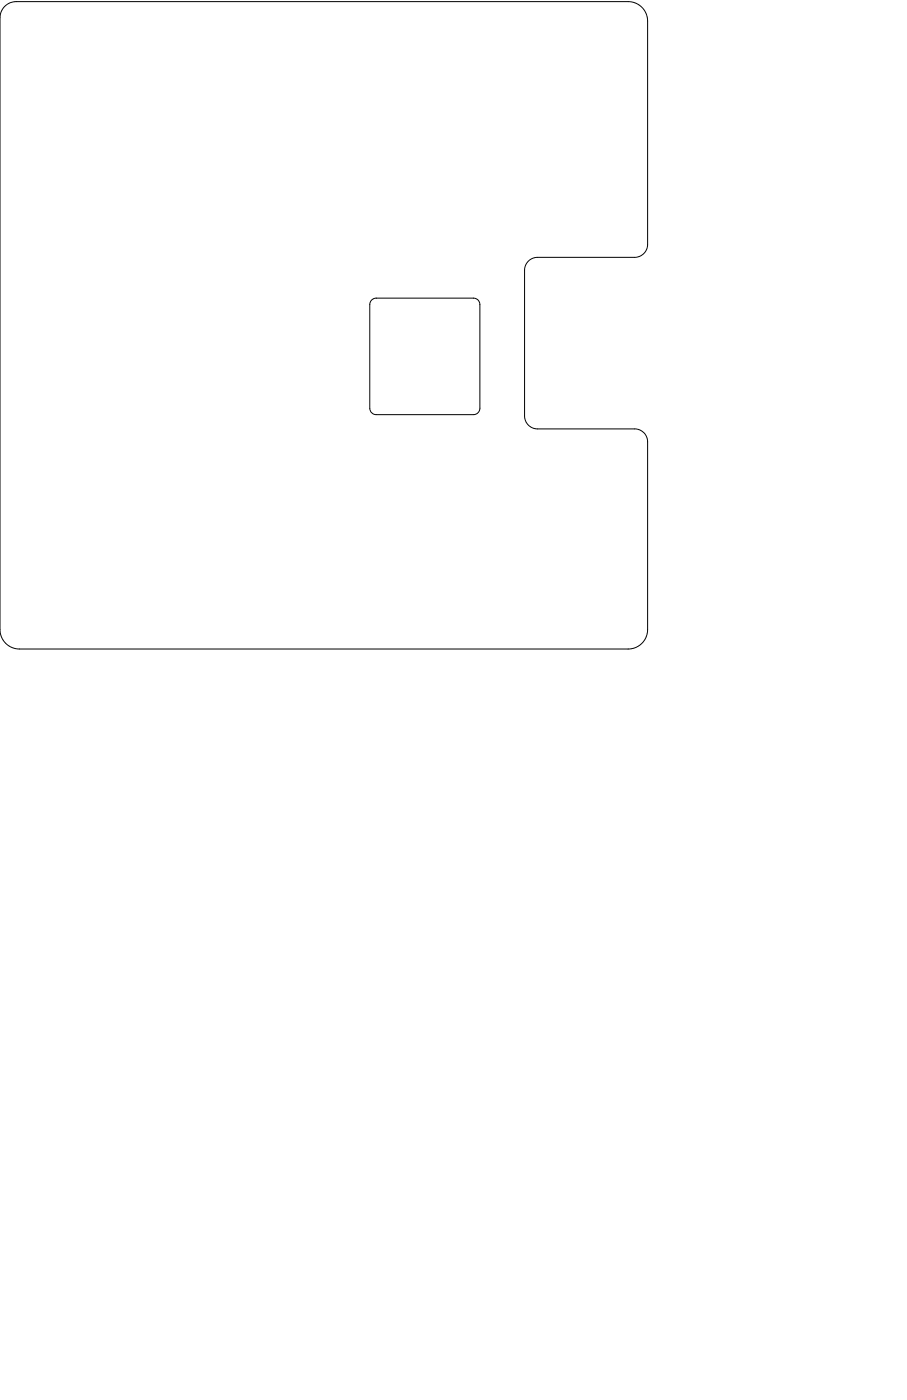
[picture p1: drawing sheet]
<svg xmlns="http://www.w3.org/2000/svg" width="140mm" height="216mm" viewBox="0 0 140 216" stroke-linecap="round" stroke-linejoin="round" font-family="sans-serif">
<path d="M.7 1a2.5 2.5 0 0 1 1.8-.7h94.5a3 3 0 0 1 3 3v34.5a2 2 0 0 1-2 2h-15a2 2 0 0 0-2 2v22.5a2 2 0 0 0 2 2h15a2 2 0 0 1 2 2v29a3 3 0 0 1-3 3h-94a3 3 0 0 1-3-3v-94.5a2.5 2.5 0 0 1 .7-1.8zM57.4 46.3l.7-.2h15a1 1 0 0 1 1 1v16a1 1 0 0 1-1 1h-15a1 1 0 0 1-1-1v-16z" fill="none" stroke="#000" stroke-width=".15"/>
</svg>
